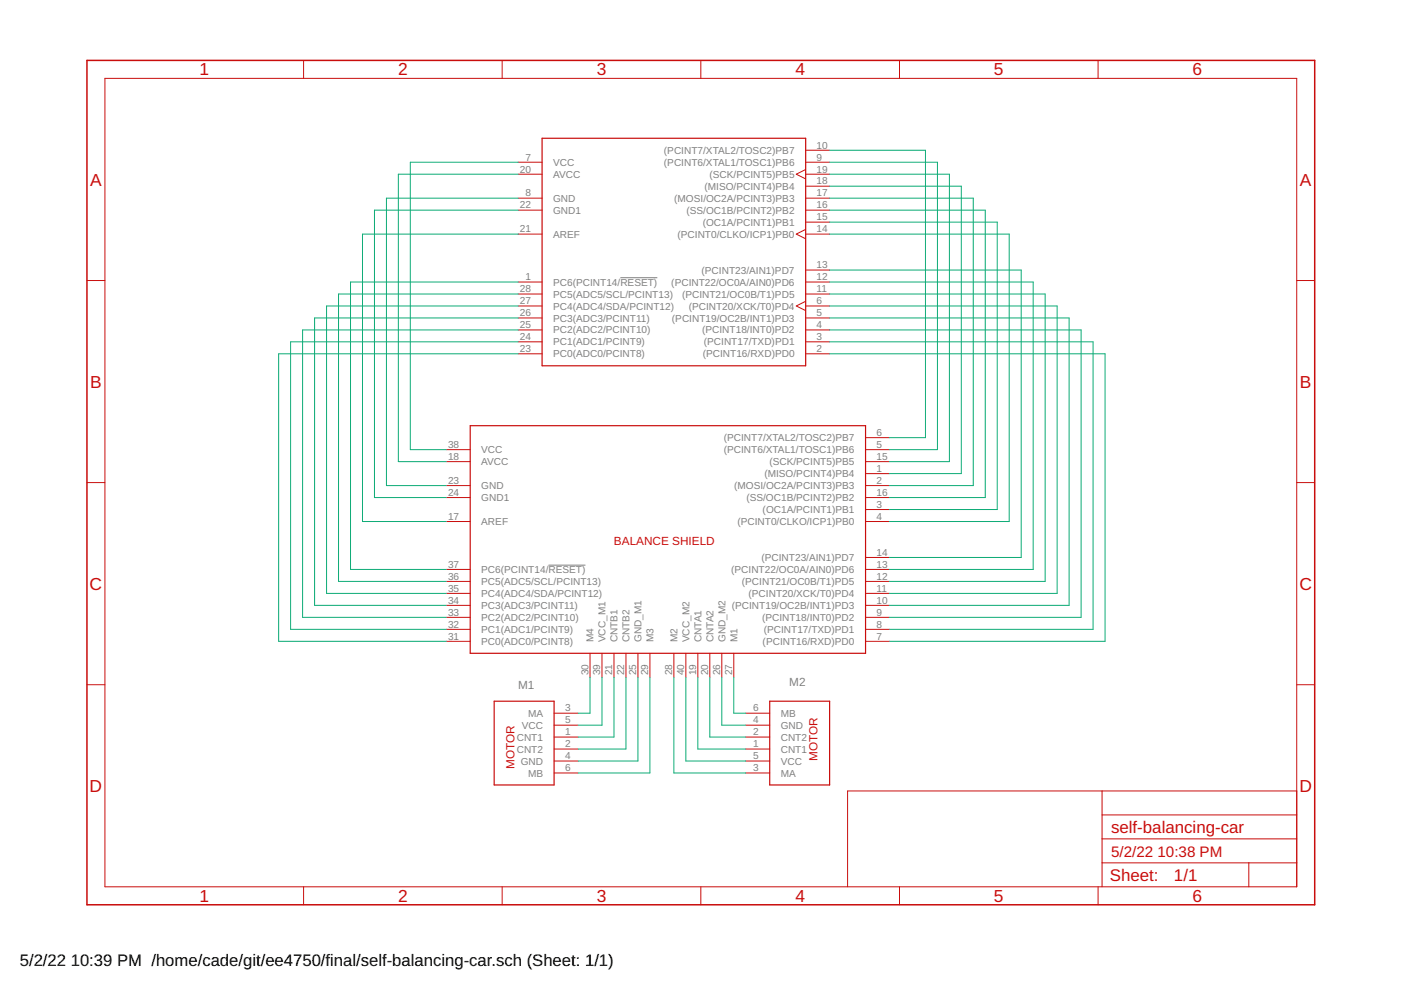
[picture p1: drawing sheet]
<svg xmlns="http://www.w3.org/2000/svg" width="297mm" height="210mm" viewBox="0 0 297 210" stroke-linecap="round" stroke-linejoin="round" font-family="sans-serif">
<defs><g id="words">
<g font-size="3.7" fill="#c90d0c">
<text x="42.3" y="16">1</text>
<text x="84.4" y="16">2</text>
<text x="126.5" y="16">3</text>
<text x="168.6" y="16">4</text>
<text x="210.7" y="16">5</text>
<text x="252.9" y="16">6</text>
<text x="19.1" y="39.3">A</text>
<text x="275.6" y="39.3">A</text>
<text x="19.1" y="82.2">B</text>
<text x="275.6" y="82.2">B</text>
<text x="19" y="125">C</text>
<text x="275.5" y="125">C</text>
<text x="19" y="167.9">D</text>
<text x="275.5" y="167.9">D</text>
<text x="42.3" y="191.2">1</text>
<text x="84.4" y="191.2">2</text>
<text x="126.5" y="191.2">3</text>
<text x="168.6" y="191.2">4</text>
<text x="210.7" y="191.2">5</text>
<text x="252.9" y="191.2">6</text>
</g>
<g font-size="3.6" fill="#c90d0c">
<text x="235.6" y="176.6">self-balancing-car</text>
<text x="235.3" y="186.9">Sheet:</text>
<text x="248.9" y="186.8">1/1</text>
</g>
<g font-size="3.5">
<text x="4.2" y="204.7">5/2/22</text>
<text x="15" y="204.7">10:39 PM /home/cade/git/ee4750/final/self-balancing-car.sch (Sheet: 1/1)</text>
</g>
<g font-size="3.2" fill="#c90d0c">
<text x="235.6" y="181.7">5/2/22</text>
<text x="245.4" y="181.7">10:38 PM</text>
</g>
<g font-size="2.5" fill="#c90d0c">
<text x="130.2" y="115.7">BALANCE SHIELD</text>
<text x="173.3" y="161.4" transform="rotate(-90 173.3 161.4)">MOTOR</text>
<text x="109.1" y="163" transform="rotate(-90 109.1 163)">MOTOR</text>
</g>
<g font-size="2.5" fill="#808080">
<text x="109.9" y="146.1">M1</text>
<text x="167.3" y="145.4">M2</text>
</g>
<g font-size="2.1" fill="#808080">
<text x="111.4" y="34">7</text>
<text x="117.3" y="35.2">VCC</text>
<text x="140.8" y="35.2">(PCINT6/XTAL1/TOSC1)PB6</text>
<text x="140.8" y="32.6">(PCINT7/XTAL2/TOSC2)PB7</text>
<text x="173.1" y="34">9</text>
<text x="173.1" y="31.5">10</text>
<text x="110.2" y="36.6">20</text>
<text x="111.4" y="41.7">8</text>
<text x="117.3" y="37.7">AVCC</text>
<text x="149.4" y="40.2">(MISO/PCINT4)PB4</text>
<text x="150.4" y="37.7">(SCK/PCINT5)PB5</text>
<text x="173.1" y="41.7">17</text>
<text x="173.1" y="39.1">18</text>
<text x="173.1" y="36.6">19</text>
<text x="110.2" y="44.2">22</text>
<text x="117.3" y="42.8">GND</text>
<text x="117.3" y="45.3">GND1</text>
<text x="142.9" y="42.8">(MOSI/OC2A/PCINT3)PB3</text>
<text x="145.6" y="45.3">(SS/OC1B/PCINT2)PB2</text>
<text x="149" y="47.9">(OC1A/PCINT1)PB1</text>
<text x="173.1" y="46.7">15</text>
<text x="173.1" y="44.2">16</text>
<text x="110.2" y="49.3">21</text>
<text x="117.3" y="50.4">AREF</text>
<text x="143.6" y="50.4">(PCINT0/CLKO/ICP1)PB0</text>
<text x="173.1" y="49.3">14</text>
<text x="111.4" y="59.4">1</text>
<text x="148.7" y="58">(PCINT23/AIN1)PD7</text>
<text x="173.1" y="59.4">12</text>
<text x="173.1" y="56.9">13</text>
<text x="110.2" y="62">28</text>
<text x="110.2" y="64.5">27</text>
<text x="117.3" y="60.6">PC6(PCINT14/RESET)</text>
<text x="117.3" y="63.1">PC5(ADC5/SCL/PCINT13)</text>
<text x="117.3" y="65.6">PC4(ADC4/SDA/PCINT12)</text>
<text x="142.3" y="60.6">(PCINT22/OC0A/AIN0)PD6</text>
<text x="144.6" y="63.1">(PCINT21/OC0B/T1)PD5</text>
<text x="146" y="65.6">(PCINT20/XCK/T0)PD4</text>
<text x="173.1" y="64.5">6</text>
<text x="173.1" y="62">11</text>
<text x="110.2" y="67.1">26</text>
<text x="110.2" y="69.6">25</text>
<text x="117.3" y="68.2">PC3(ADC3/PCINT11)</text>
<text x="117.3" y="70.7">PC2(ADC2/PCINT10)</text>
<text x="142.5" y="68.2">(PCINT19/OC2B/INT1)PD3</text>
<text x="148.9" y="70.7">(PCINT18/INT0)PD2</text>
<text x="173.1" y="69.6">4</text>
<text x="173.1" y="67.1">5</text>
<text x="110.2" y="72.1">24</text>
<text x="110.2" y="74.7">23</text>
<text x="117.3" y="73.2">PC1(ADC1/PCINT9)</text>
<text x="117.3" y="75.8">PC0(ADC0/PCINT8)</text>
<text x="149" y="75.8">(PCINT16/RXD)PD0</text>
<text x="149.2" y="73.2">(PCINT17/TXD)PD1</text>
<text x="173.1" y="74.7">2</text>
<text x="173.1" y="72.1">3</text>
<text x="95" y="95">38</text>
<text x="153.5" y="93.6">(PCINT7/XTAL2/TOSC2)PB7</text>
<text x="185.8" y="95">5</text>
<text x="185.8" y="92.4">6</text>
<text x="95" y="97.5">18</text>
<text x="102" y="96.1">VCC</text>
<text x="102" y="98.6">AVCC</text>
<text x="153.5" y="96.1">(PCINT6/XTAL1/TOSC1)PB6</text>
<text x="162.1" y="101.2">(MISO/PCINT4)PB4</text>
<text x="163.1" y="98.6">(SCK/PCINT5)PB5</text>
<text x="185.8" y="100.1">1</text>
<text x="185.8" y="97.5">15</text>
<text x="95" y="102.6">23</text>
<text x="95" y="105.1">24</text>
<text x="102" y="103.7">GND</text>
<text x="102" y="106.3">GND1</text>
<text x="155.6" y="103.7">(MOSI/OC2A/PCINT3)PB3</text>
<text x="158.2" y="106.3">(SS/OC1B/PCINT2)PB2</text>
<text x="185.8" y="107.7">3</text>
<text x="185.8" y="105.1">16</text>
<text x="185.8" y="102.6">2</text>
<text x="95" y="110.2">17</text>
<text x="102" y="111.3">AREF</text>
<text x="156.3" y="111.3">(PCINT0/CLKO/ICP1)PB0</text>
<text x="161.7" y="108.8">(OC1A/PCINT1)PB1</text>
<text x="185.8" y="110.2">4</text>
<text x="161.4" y="119">(PCINT23/AIN1)PD7</text>
<text x="185.8" y="117.8">14</text>
<text x="95" y="120.4">37</text>
<text x="95" y="122.9">36</text>
<text x="95" y="125.5">35</text>
<text x="102" y="121.5">PC6(PCINT14/RESET)</text>
<text x="102" y="124">PC5(ADC5/SCL/PCINT13)</text>
<text x="155" y="121.5">(PCINT22/OC0A/AIN0)PD6</text>
<text x="157.3" y="124">(PCINT21/OC0B/T1)PD5</text>
<text x="185.8" y="125.5">11</text>
<text x="185.8" y="122.9">12</text>
<text x="185.8" y="120.4">13</text>
<text x="95" y="128">34</text>
<text x="95" y="130.5">33</text>
<text x="102" y="126.6">PC4(ADC4/SDA/PCINT12)</text>
<text x="102" y="129.1">PC3(ADC3/PCINT11)</text>
<text x="102" y="131.7">PC2(ADC2/PCINT10)</text>
<text x="155.2" y="129.1">(PCINT19/OC2B/INT1)PD3</text>
<text x="158.7" y="126.6">(PCINT20/XCK/T0)PD4</text>
<text x="161.6" y="131.7">(PCINT18/INT0)PD2</text>
<text x="185.8" y="130.5">9</text>
<text x="185.8" y="128">10</text>
<text x="95" y="133.1">32</text>
<text x="95" y="135.6">31</text>
<text x="102" y="134.2">PC1(ADC1/PCINT9)</text>
<text x="102" y="136.7">PC0(ADC0/PCINT8)</text>
<text x="125.9" y="136.2" transform="rotate(-90 125.9 136.2)">M4</text>
<text x="128.4" y="136.2" transform="rotate(-90 128.4 136.2)">VCC_M1</text>
<text x="130.9" y="136.2" transform="rotate(-90 130.9 136.2)">CNTB1</text>
<text x="133.5" y="136.2" transform="rotate(-90 133.5 136.2)">CNTB2</text>
<text x="136" y="136.2" transform="rotate(-90 136 136.2)">GND_M1</text>
<text x="138.6" y="136.2" transform="rotate(-90 138.6 136.2)">M3</text>
<text x="143.6" y="136.2" transform="rotate(-90 143.6 136.2)">M2</text>
<text x="146.2" y="136.2" transform="rotate(-90 146.2 136.2)">VCC_M2</text>
<text x="148.7" y="136.2" transform="rotate(-90 148.7 136.2)">CNTA1</text>
<text x="151.3" y="136.2" transform="rotate(-90 151.3 136.2)">CNTA2</text>
<text x="153.8" y="136.2" transform="rotate(-90 153.8 136.2)">GND_M2</text>
<text x="156.3" y="136.2" transform="rotate(-90 156.3 136.2)">M1</text>
<text x="161.7" y="136.7">(PCINT16/RXD)PD0</text>
<text x="161.9" y="134.2">(PCINT17/TXD)PD1</text>
<text x="185.8" y="135.6">7</text>
<text x="185.8" y="133.1">8</text>
<text x="124.7" y="143.2" transform="rotate(-90 124.7 143.2)">30</text>
<text x="127.3" y="143.2" transform="rotate(-90 127.3 143.2)">39</text>
<text x="129.8" y="143.2" transform="rotate(-90 129.8 143.2)">21</text>
<text x="132.4" y="143.2" transform="rotate(-90 132.4 143.2)">22</text>
<text x="134.9" y="143.2" transform="rotate(-90 134.9 143.2)">25</text>
<text x="137.4" y="143.2" transform="rotate(-90 137.4 143.2)">29</text>
<text x="142.5" y="143.2" transform="rotate(-90 142.5 143.2)">28</text>
<text x="145.1" y="143.2" transform="rotate(-90 145.1 143.2)">40</text>
<text x="147.6" y="143.2" transform="rotate(-90 147.6 143.2)">19</text>
<text x="150.1" y="143.2" transform="rotate(-90 150.1 143.2)">20</text>
<text x="152.7" y="143.2" transform="rotate(-90 152.7 143.2)">26</text>
<text x="155.2" y="143.2" transform="rotate(-90 155.2 143.2)">27</text>
<text x="110.6" y="154.5">VCC</text>
<text x="111.9" y="152">MA</text>
<text x="119.8" y="150.8">3</text>
<text x="119.8" y="153.4">5</text>
<text x="119.8" y="155.9">1</text>
<text x="159.7" y="155.9">2</text>
<text x="159.7" y="153.4">4</text>
<text x="159.7" y="150.8">6</text>
<text x="165.5" y="154.5">GND</text>
<text x="165.5" y="152">MB</text>
<text x="109.6" y="157">CNT1</text>
<text x="109.6" y="159.6">CNT2</text>
<text x="119.8" y="158.5">2</text>
<text x="119.8" y="161">4</text>
<text x="159.7" y="161">5</text>
<text x="159.7" y="158.5">1</text>
<text x="165.5" y="159.6">CNT1</text>
<text x="165.5" y="157">CNT2</text>
<text x="110.4" y="162.1">GND</text>
<text x="111.9" y="164.7">MB</text>
<text x="119.8" y="163.5">6</text>
<text x="159.7" y="163.5">3</text>
<text x="165.5" y="164.7">MA</text>
<text x="165.5" y="162.1">VCC</text>
</g>
</g></defs>
<path d="M131.5 58.9h7.9M116.3 119.8h7.8" fill="none" stroke="#808080" stroke-width=".21"/>
<g fill="none" stroke="#c90d0c" stroke-width=".21">
<path d="M22.2 16.6h252.7v171.4h-252.7zM64.4 12.8v3.8M106.5 12.8v3.8M148.6 12.8v3.8M190.7 12.8v3.8M232.8 12.8v3.8M109.9 34.4h5M109.9 36.9h5M170.8 34.4h5.1M170.8 36.9h5.1M170.8 31.9h5.1M170.8 39.5h5.1"/>
<path d="M170.8 35.9l-2 1 2 1M18.4 59.5h3.8M109.9 42h5M109.9 44.6h5M109.9 59.8h5M109.9 49.6h5M170.8 42h5.1M170.8 44.6h5.1M170.8 59.8h5.1M170.8 49.6h5.1M170.8 57.3h5.1M170.8 48.6l-2 1 2 1"/>
<path d="M170.8 47.1h5.1M274.9 59.5h3.8M109.9 62.3h5M109.9 64.9h5M109.9 67.4h5M109.9 70h5M109.9 72.5h5M109.9 75h5M170.8 62.3h5.1M170.8 64.9h5.1M170.8 67.4h5.1M170.8 70h5.1"/>
<path d="M170.8 72.5h5.1M170.8 75h5.1M170.8 63.9l-2 1 2 .9M94.6 95.3h5.1M94.6 97.9h5.1M183.5 95.3h5.1M183.5 97.9h5.1M183.5 92.8h5.1M18.4 102.3h3.8M94.6 103h5.1M94.6 105.5h5.1M94.6 110.6h5.1"/>
<path d="M183.5 103h5.1M183.5 105.5h5.1M183.5 110.6h5.1M183.5 118.2h5.1M183.5 108h5.1M183.5 100.4h5.1M274.9 102.3h3.8M94.6 120.7h5.1M94.6 123.3h5.1M94.6 125.8h5.1M94.6 128.4h5.1M94.6 130.9h5.1"/>
<path d="M94.6 133.4h5.1M94.6 136h5.1M125.1 138.5v5.1M127.6 138.5v5.1M130.2 138.5v5.1M132.7 138.5v5.1M135.3 138.5v5.1M137.8 138.5v5.1M142.9 138.5v5.1M145.4 138.5v5.1M148 138.5v5.1M150.5 138.5v5.1"/>
<path d="M153 138.5v5.1M155.6 138.5v5.1M183.5 120.7h5.1M183.5 123.3h5.1M183.5 125.8h5.1M183.5 128.4h5.1M183.5 130.9h5.1M183.5 133.4h5.1M183.5 136h5.1M18.4 145.2h3.8M117.5 151.2h5.1M117.5 153.8h5.1"/>
<path d="M117.5 156.3h5.1M117.5 158.8h5.1M158.1 151.2h5.1M158.1 153.8h5.1M158.1 156.3h5.1M158.1 158.8h5.1M274.9 145.2h3.8M117.5 161.4h5.1M117.5 163.9h5.1M158.1 161.4h5.1M158.1 163.9h5.1M233.7 167.7v20.3"/>
<path d="M233.7 177.9h41.2M233.7 172.8h41.2M274.9 167.7h-95.2v20.3M64.4 188v3.8M106.5 188v3.8M148.6 188v3.8M190.7 188v3.8M232.8 188v3.8M233.7 182.9h41.2M264.8 182.9v5.1"/>
</g>
<path d="M114.9 29.3h55.9v48.3h-55.9zM99.7 90.3h83.8v48.2h-83.8zM104.8 148.7h12.7v17.7h-12.7zM163.2 148.7h12.7v17.7h-12.7z" fill="none" stroke="#c90d0c" stroke-width=".25"/>
<path d="M18.4 12.8h260.3v179h-260.3z" fill="none" stroke="#c90d0c" stroke-width=".32"/>
<g fill="none" stroke="#0dab76" stroke-width=".21">
<path d="M109.9 34.4h-22.9v60.9h7.6M109.9 36.9h-25.4v61h10.1M175.9 34.4h22.9v60.9h-10.2M175.9 36.9h25.4v61h-12.7M175.9 31.9h20.3v60.9h-7.6M175.9 39.5h27.9v60.9h-15.2M109.9 42h-28v61h12.7M109.9 44.6h-30.5v60.9h15.2M109.9 49.6h-33v61h17.7M109.9 59.8h-35.6v60.9h20.3M175.9 42h30.5v61h-17.8M175.9 44.6h33v60.9h-20.3"/>
<path d="M175.9 49.6h38.1v61h-25.4M175.9 59.8h43.2v60.9h-30.5M175.9 47.1h35.5v60.9h-22.8M175.9 57.3h40.6v60.9h-27.9M109.9 62.3h-38.1v61h22.8M109.9 64.9h-40.7v60.9h25.4M109.9 67.4h-43.2v61h27.9M109.9 70h-45.7v60.9h30.4M109.9 72.5h-48.3v60.9h33M109.9 75h-50.8v61h35.5M175.9 62.3h45.7v61h-33M175.9 64.9h48.2v60.9h-35.5"/>
<path d="M175.9 67.4h50.8v61h-38.1M175.9 70h53.3v60.9h-40.6M175.9 72.5h55.9v60.9h-43.2M175.9 75h58.4v61h-45.7M125.1 143.6v7.6h-2.5M127.6 143.6v10.2h-5M130.2 143.6v12.7h-7.6M132.7 143.6v15.2h-10.1M135.3 143.6v17.8h-12.7M137.8 143.6v20.3h-15.2M142.9 143.6v20.3h15.2M145.4 143.6v17.8h12.7"/>
<path d="M148 143.6v15.2h10.1M150.5 143.6v12.7h7.6M153 143.6v10.2h5.1M155.6 143.6v7.6h2.5"/>
</g>
<use href="#words"/>
</svg>
